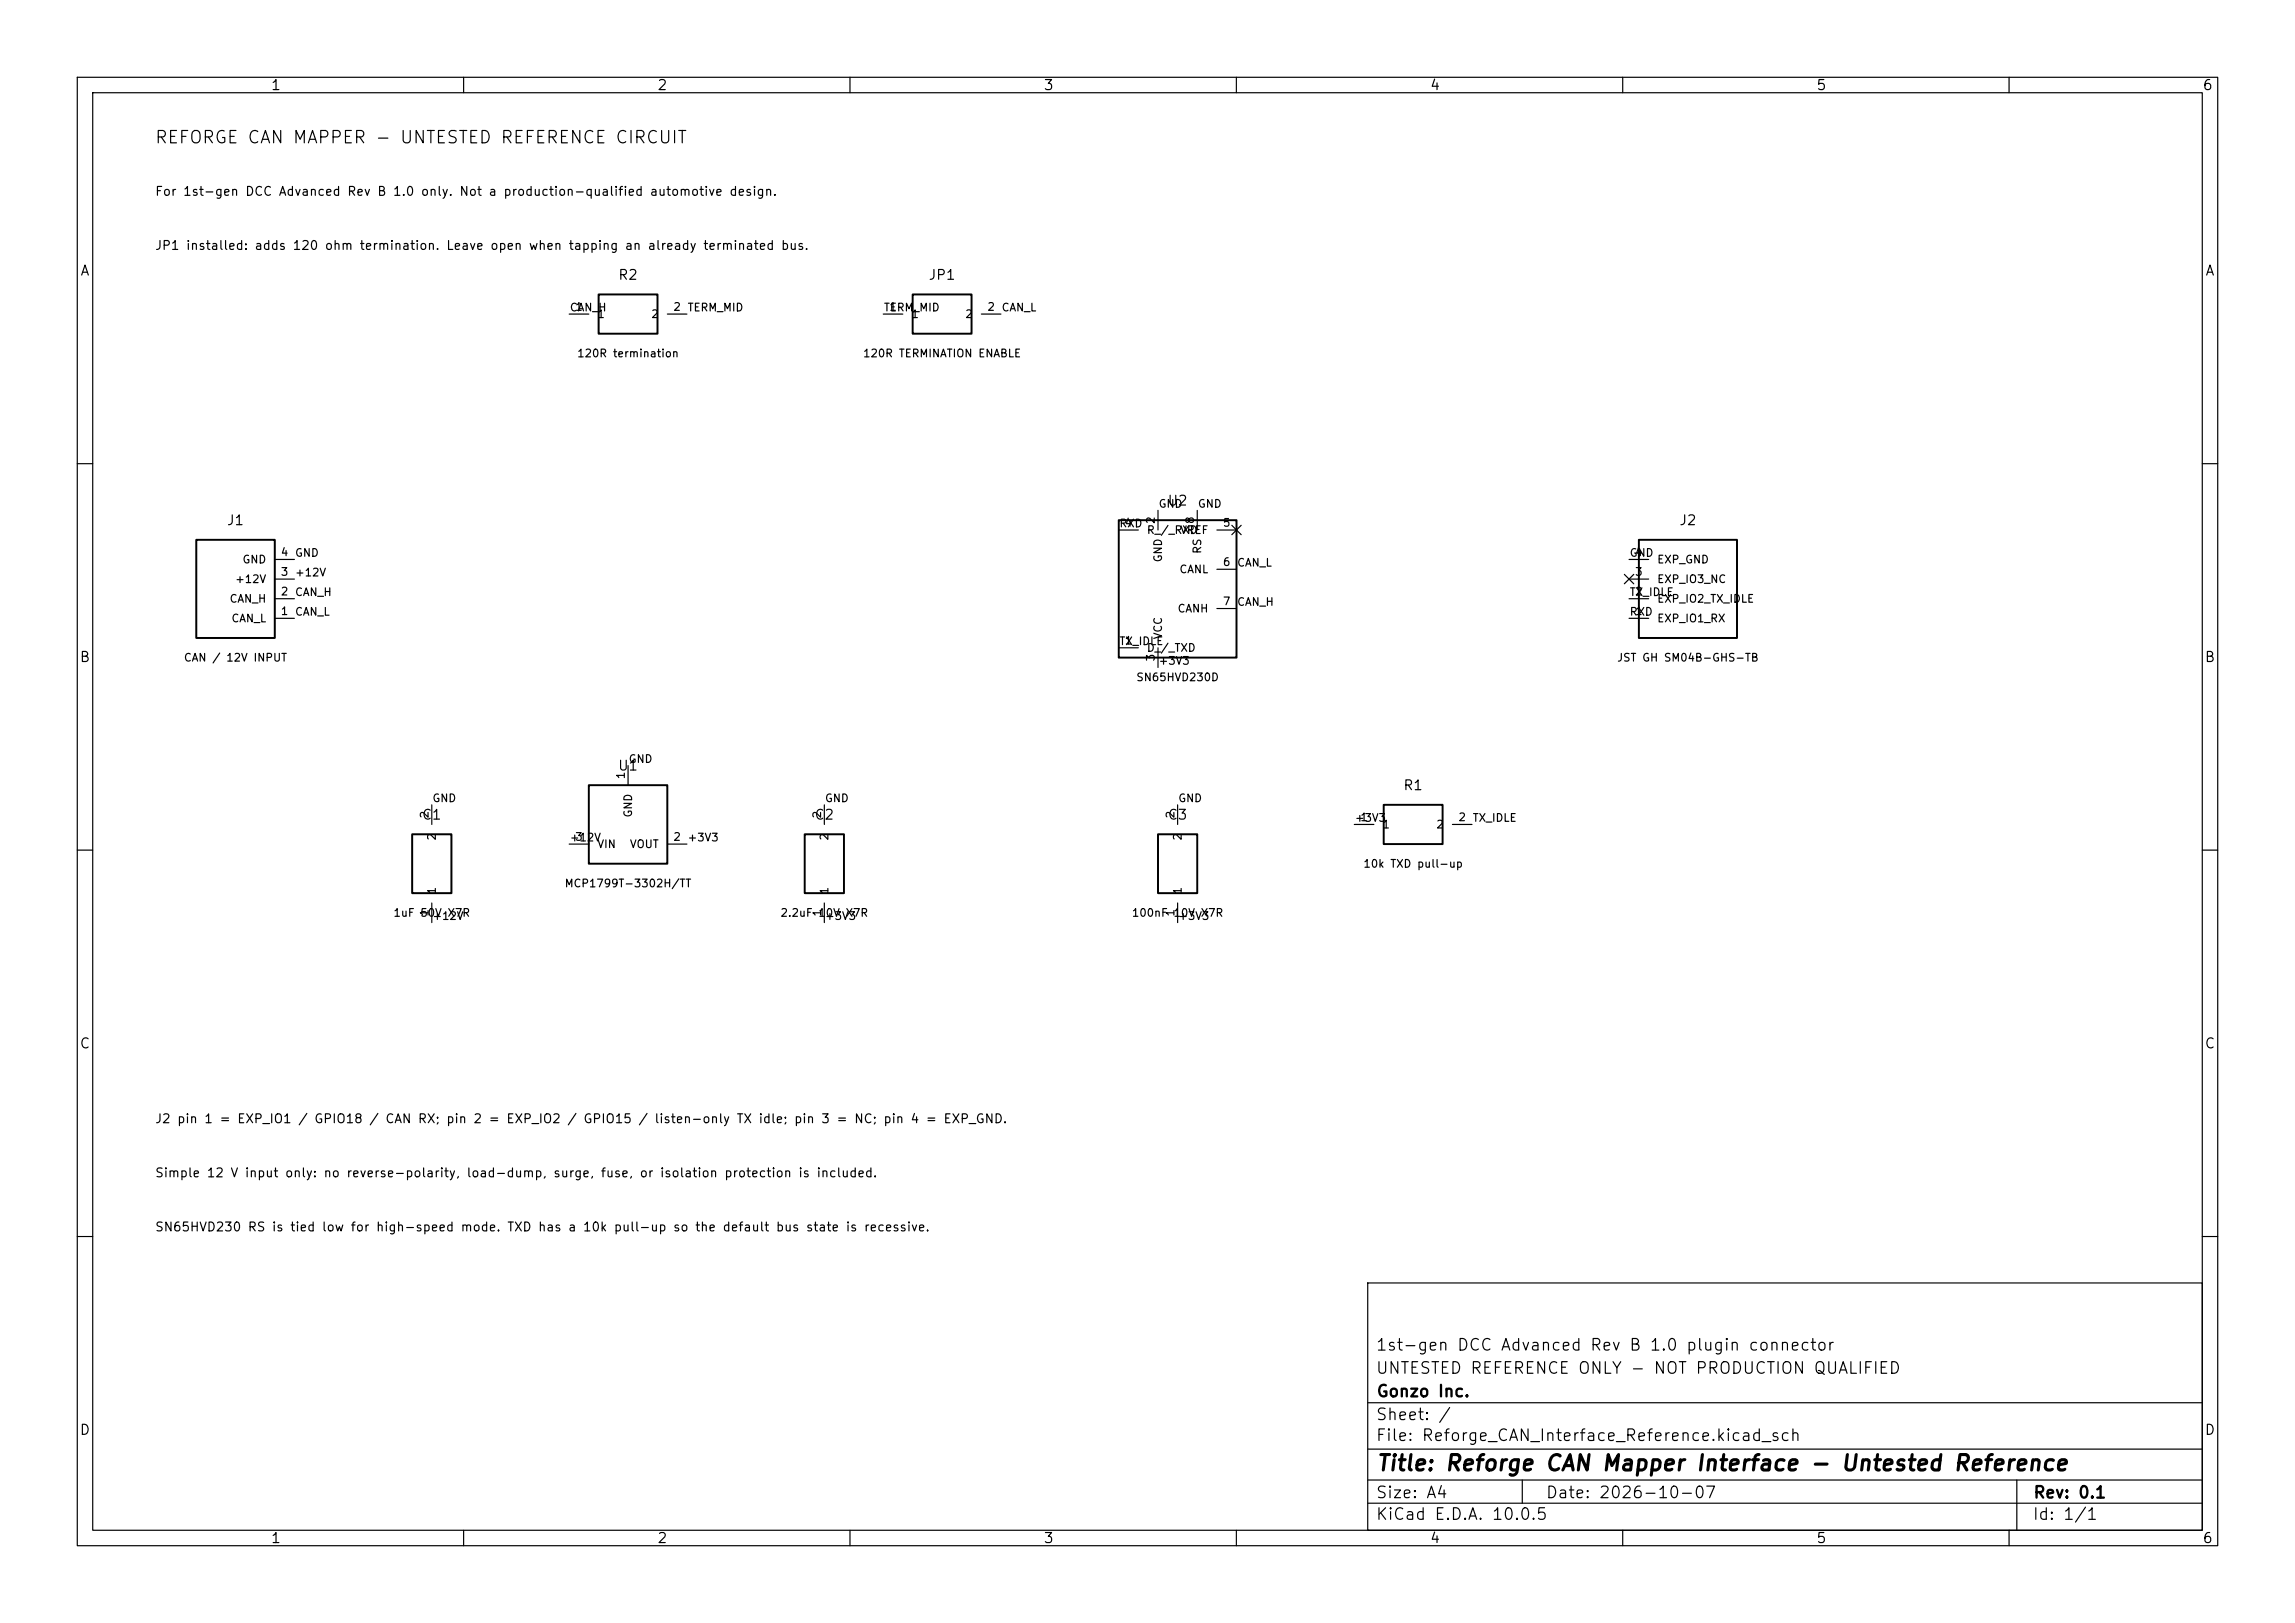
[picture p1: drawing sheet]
<svg xmlns="http://www.w3.org/2000/svg" width="297mm" height="210mm" viewBox="0 0 297 210" stroke-linecap="round" stroke-linejoin="round" font-family="sans-serif">
<defs><g id="words">
<text font-size="2" x="178" y="190.8">Title: Reforge CAN Mapper Interface - Untested Reference</text>
<text font-size="1.6" x="19.9" y="19">REFORGE CAN MAPPER - UNTESTED REFERENCE CIRCUIT</text>
<g font-size="1.5">
<text x="178" y="178.1">UNTESTED REFERENCE ONLY - NOT PRODUCTION QUALIFIED</text>
<text x="178" y="175.1">1st-gen DCC Advanced Rev B 1.0 plugin connector</text>
<text x="178" y="184.1">Sheet: /</text>
<text x="178" y="181.1">Gonzo Inc.</text>
<text x="178" y="186.8">File: Reforge_CAN_Interface_Reference.kicad_sch</text>
<text x="178" y="197">KiCad E.D.A. 10.0.5</text>
<text x="178" y="194.2">Size: A4</text>
<text x="200" y="194.2">Date: 2026-10-07</text>
<text x="263" y="197">Id: 1/1</text>
<text x="263" y="194.2">Rev: 0.1</text>
</g>
<g font-size="1.3">
<text x="35" y="12">1</text>
<text x="85" y="12">2</text>
<text x="135" y="12">3</text>
<text x="185" y="12">4</text>
<text x="235" y="12">5</text>
<text x="285" y="12">6</text>
<text x="10.3" y="36">A</text>
<text x="285.3" y="36">A</text>
<text x="79.9" y="36.5">R2</text>
<text x="120.1" y="36.5">JP1</text>
<text x="151" y="65.7">U2</text>
<text x="29.3" y="68.3">J1</text>
<text x="217.2" y="68.3">J2</text>
<text x="10.2" y="86">B</text>
<text x="285.2" y="86">B</text>
<text x="79.9" y="100">U1</text>
<text x="54.5" y="106.4">C1</text>
<text x="105.3" y="106.4">C2</text>
<text x="151" y="106.4">C3</text>
<text x="181.5" y="102.6">R1</text>
<text x="10.2" y="136">C</text>
<text x="285.2" y="136">C</text>
<text x="10.2" y="186">D</text>
<text x="285.2" y="186">D</text>
<text x="35" y="200">1</text>
<text x="85" y="200">2</text>
<text x="135" y="200">3</text>
<text x="185" y="200">4</text>
<text x="235" y="200">5</text>
<text x="285" y="200">6</text>
</g>
<g font-size="1.2">
<text x="20" y="25.6">For 1st-gen DCC Advanced Rev B 1.0 only. Not a production-qualified automotive design.</text>
<text x="20" y="32.6">JP1 installed: adds 120 ohm termination. Leave open when tapping an already terminated bus.</text>
<text x="20" y="145.6">J2 pin 1 = EXP_IO1 / GPIO18 / CAN RX; pin 2 = EXP_IO2 / GPIO15 / listen-only TX idle; pin 3 = NC; pin 4 = EXP_GND.</text>
<text x="20" y="152.6">Simple 12 V input only: no reverse-polarity, load-dump, surge, fuse, or isolation protection is included.</text>
<text x="20" y="159.6">SN65HVD230 RS is tied low for high-speed mode. TXD has a 10k pull-up so the default bus state is recessive.</text>
</g>
<g font-size="1">
<text x="73.7" y="40.5">CAN_H</text>
<text x="74.4" y="40.5">1</text>
<text x="77.2" y="41.4">1</text>
<text x="84.2" y="41.4">2</text>
<text x="87.1" y="40.5">2</text>
<text x="88.9" y="40.5">TERM_MID</text>
<text x="114.3" y="40.5">TERM_MID</text>
<text x="115" y="40.5">1</text>
<text x="117.9" y="41.4">1</text>
<text x="124.8" y="41.4">2</text>
<text x="127.7" y="40.5">2</text>
<text x="129.5" y="40.5">CAN_L</text>
<text x="74.6" y="46.5">120R termination</text>
<text x="111.6" y="46.5">120R TERMINATION ENABLE</text>
<text x="149.9" y="65.9">GND</text>
<text x="154.9" y="65.9">GND</text>
<text x="144.8" y="68.5">RXD</text>
<text x="145.5" y="68.4">4</text>
<text x="148.3" y="69.3">R_/_RXD</text>
<text x="149.7" y="67.9" transform="rotate(-90 149.7 67.9)">2</text>
<text x="152.6" y="69.3">VREF</text>
<text x="154.8" y="67.9" transform="rotate(-90 154.8 67.9)">8</text>
<text x="155.7" y="71.7" transform="rotate(-90 155.7 71.7)">RS</text>
<text x="158.2" y="68.4">5</text>
<text x="30.3" y="75.7">+12V</text>
<text x="31.3" y="73.1">GND</text>
<text x="36.3" y="77.3">2</text>
<text x="36.3" y="74.7">3</text>
<text x="36.3" y="72.2">4</text>
<text x="38.1" y="72.3">GND</text>
<text x="38.1" y="77.4">CAN_H</text>
<text x="38.1" y="74.8">+12V</text>
<text x="150.6" y="72.8" transform="rotate(-90 150.6 72.8)">GND</text>
<text x="152.5" y="74.4">CANL</text>
<text x="158.2" y="73.5">6</text>
<text x="160" y="73.6">CAN_L</text>
<text x="210.8" y="77.4">TX_IDLE</text>
<text x="210.8" y="72.3">GND</text>
<text x="211.5" y="77.3">2</text>
<text x="211.5" y="74.7">3</text>
<text x="211.5" y="72.2">4</text>
<text x="214.4" y="75.7">EXP_IO3_NC</text>
<text x="214.4" y="73.1">EXP_GND</text>
<text x="29.6" y="78.2">CAN_H</text>
<text x="29.9" y="80.8">CAN_L</text>
<text x="36.3" y="79.8">1</text>
<text x="38.1" y="79.9">CAN_L</text>
<text x="144.8" y="83.7">TX_IDLE</text>
<text x="145.5" y="83.6">1</text>
<text x="150.6" y="82.8" transform="rotate(-90 150.6 82.8)">VCC</text>
<text x="152.3" y="79.5">CANH</text>
<text x="158.2" y="78.6">7</text>
<text x="160" y="78.6">CAN_H</text>
<text x="210.8" y="79.9">RXD</text>
<text x="211.5" y="79.8">1</text>
<text x="214.4" y="80.8">EXP_IO1_RX</text>
<text x="214.4" y="78.2">EXP_IO2_TX_IDLE</text>
<text x="23.7" y="85.8">CAN / 12V INPUT</text>
<text x="147" y="88.4">SN65HVD230D</text>
<text x="148.3" y="84.6">D_/_TXD</text>
<text x="149.7" y="85.7" transform="rotate(-90 149.7 85.7)">3</text>
<text x="149.9" y="86.3">+3V3</text>
<text x="209.2" y="85.8">JST GH SM04B-GHS-TB</text>
<text x="81.1" y="100.9" transform="rotate(-90 81.1 100.9)">1</text>
<text x="81.3" y="99">GND</text>
<text x="55.7" y="106" transform="rotate(-90 55.7 106)">2</text>
<text x="55.9" y="104">GND</text>
<text x="82" y="105.9" transform="rotate(-90 82 105.9)">GND</text>
<text x="106.5" y="106" transform="rotate(-90 106.5 106)">2</text>
<text x="106.7" y="104">GND</text>
<text x="152.2" y="106" transform="rotate(-90 152.2 106)">2</text>
<text x="152.4" y="104">GND</text>
<text x="175.3" y="106.6">+3V3</text>
<text x="176" y="106.5">1</text>
<text x="178.8" y="107.4">1</text>
<text x="185.8" y="107.4">2</text>
<text x="188.7" y="106.5">2</text>
<text x="190.5" y="106.6">TX_IDLE</text>
<text x="56.6" y="108.8" transform="rotate(-90 56.6 108.8)">2</text>
<text x="73.7" y="109.1">+12V</text>
<text x="74.4" y="109">3</text>
<text x="77.2" y="110">VIN</text>
<text x="81.4" y="110">VOUT</text>
<text x="87.1" y="109">2</text>
<text x="88.9" y="109.1">+3V3</text>
<text x="107.4" y="108.8" transform="rotate(-90 107.4 108.8)">2</text>
<text x="153.2" y="108.8" transform="rotate(-90 153.2 108.8)">2</text>
<text x="176.4" y="112.5">10k TXD pull-up</text>
<text x="50.8" y="118.9">1uF 50V X7R</text>
<text x="55.7" y="118.7" transform="rotate(-90 55.7 118.7)">1</text>
<text x="55.9" y="119.3">+12V</text>
<text x="56.6" y="115.8" transform="rotate(-90 56.6 115.8)">1</text>
<text x="73" y="115.1">MCP1799T-3302H/TT</text>
<text x="100.9" y="118.9">2.2uF 10V X7R</text>
<text x="106.5" y="118.7" transform="rotate(-90 106.5 118.7)">1</text>
<text x="106.7" y="119.3">+3V3</text>
<text x="107.4" y="115.8" transform="rotate(-90 107.4 115.8)">1</text>
<text x="146.4" y="118.9">100nF 10V X7R</text>
<text x="152.2" y="118.7" transform="rotate(-90 152.2 118.7)">1</text>
<text x="152.4" y="119.3">+3V3</text>
<text x="153.2" y="115.8" transform="rotate(-90 153.2 115.8)">1</text>
</g>
</g></defs>
<g fill="none" stroke="#000" stroke-width=".15">
<path d="M10 10h277v190h-277zM12 12h273v186h-273zM60 10v2M110 10v2M160 10v2M210 10v2M260 10v2M73.7 40.6h2.5M86.4 40.6h2.5M114.3 40.6h2.5M127 40.6h2.5M10 60h2"/>
<path d="M35.6 77.5h2.5M35.6 74.9h2.5M35.6 72.4h2.5M144.8 68.6h2.5M149.9 66v2.6M154.9 66v2.6M157.5 68.6h2.5M157.5 73.7h2.5M157.5 78.7h2.5M159.4 68l1.2 1.2M160.6 68l-1.2 1.2M210.2 74.3l1.2 1.2"/>
<path d="M210.8 77.5h2.6M210.8 74.9h2.6M210.8 72.4h2.6M211.4 74.3l-1.2 1.2M285 60h2M35.6 80h2.5M81.3 99.1v2.5M144.8 83.8h2.5M149.9 83.8v2.6M210.8 80h2.6M10 110h2M55.9 104.1v2.6"/>
<path d="M55.9 116.8v2.6M73.7 109.2h2.5M86.4 109.2h2.5M106.7 104.1v2.6M106.7 116.8v2.6M152.4 104.1v2.6M152.4 116.8v2.6M175.3 106.7h2.5M188 106.7h2.5M285 110h2M10 160h2M177 166h108v32h-108z"/>
<path d="M285 160h2M60 198v2M110 198v2M160 198v2M177 194.5h108M177 191.5h108M177 187.5h108M177 181.5h108M197 191.5v3M210 198v2M260 198v2M261 191.5v6.5"/>
</g>
<path d="M77.5 38.1h7.6v5.1h-7.6zM118.1 38.1h7.6v5.1h-7.6zM25.4 69.9h10.2v12.7h-10.2zM144.8 67.3h15.2v17.8h-15.2zM212.1 69.9h12.7v12.7h-12.7zM53.3 108h5.1v7.6h-5.1zM76.2 101.6h10.2v10.2h-10.2zM104.1 108h5.1v7.6h-5.1zM149.9 108h5v7.6h-5zM179.1 104.1h7.6v5.1h-7.6z" fill="none" stroke="#000" stroke-width=".25"/>
<use href="#words"/>
</svg>
